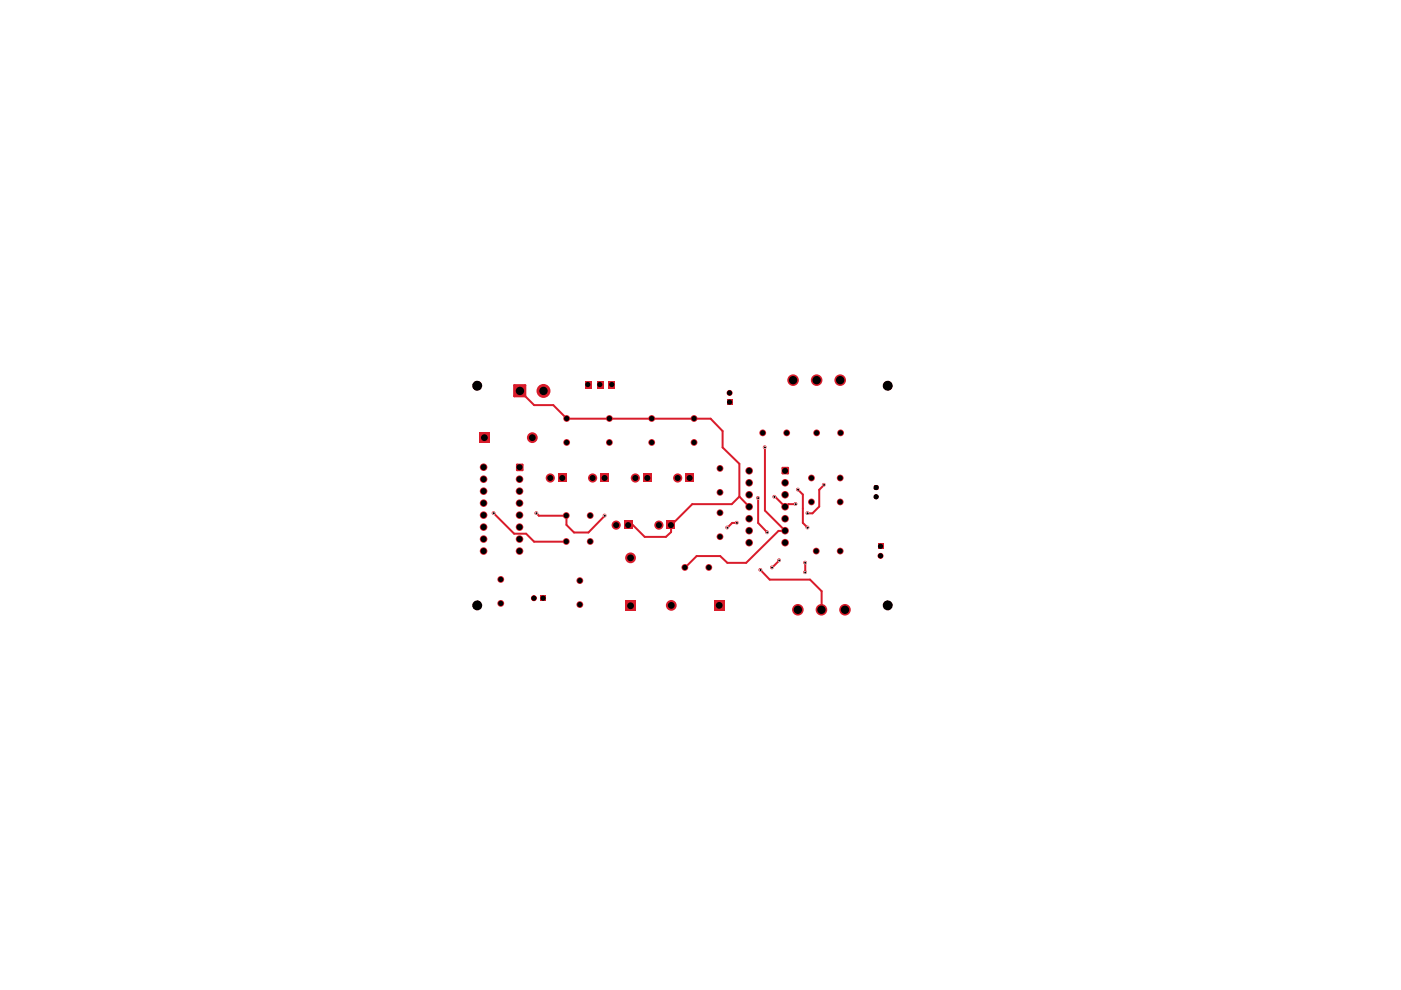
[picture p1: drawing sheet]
<svg xmlns="http://www.w3.org/2000/svg" width="297mm" height="210mm" viewBox="0 0 297 210" stroke-linecap="round" stroke-linejoin="round" font-family="sans-serif">
<g fill="none" stroke="#d91c2b" stroke-width=".42">
<path d="M110.3 82.9l2.9 3h4.1l2.9 2.9h30.5l2.5 2.6v3.5l3.6 3.4v7M162.2 94.9v13.3l4.3 4.4h-1.4l-6.9 6.7h-4l-1.5-1.4h-5l-2.5 2.5M104.7 108.8l4.3 4.4h2.5l1.7 1.7h6.9M113.7 108.8l.6 .5h5.8v2l1.6 1.6h3.1l3.4-3.6M156.3 110.9h-1.1l-1 1M156.8 105.3l-1.6 1.6h-8.4l-4.5 4.5v1.4l-1.1 1h-4.5l-2.5-2.4h-1M156.8 105.3l2.1 2.2M160.7 105.6v5.3l2 2M164.2 105.4h.2l2.1 2.1 .7-.6h1.5M165.2 118.8l-1.5 1.6M169.2 103.8l1 1.1v6l1 1M170.7 119.3v2.1"/>
<path d="M174.7 102.8l-1 1v3.6l-1.4 1.4h-1.1M161.2 120.9l2 2h8.5l2.5 2.4v4"/>
</g>
<g fill="none" stroke="#d91c2b" stroke-width=".21">
<path d="M161.9 94.6h.4v.4h-.4zM104.4 108.6h.5v.4h-.5zM113.5 108.6h.4v.4h-.4zM128 109.1h.4v.4h-.4zM154 111.6h.4v.5h-.4zM156 110.6h.4v.5h-.4zM160.5 105.4h.4v.4h-.4zM162.4 112.6h.4v.5h-.4zM164 105.1h.4v.4h-.4zM165 118.6h.4v.4h-.4zM168.5 106.6h.4v.5h-.4zM169 103.6h.4v.4h-.4z"/>
<path d="M170.5 119.1h.4v.4h-.4zM171 108.6h.4v.4h-.4zM171 111.6h.4v.5h-.4zM174.5 102.6h.4v.4h-.4zM161 120.6h.4v.4h-.4zM163.5 120.1h.4v.4h-.4zM170.5 121.1h.4v.4h-.4z"/>
</g>
<g fill="#d91c2b">
<path d="M114.6 126.2h1.1v1.2h-1.1z"/>
<path d="M141.3 110.4h1.8v1.8h-1.8z"/>
<path d="M145.3 100.4h1.9v1.8h-1.9z"/>
<path d="M127.3 100.4h1.8v1.8h-1.8z"/>
<path d="M132.2 110.4h1.9v1.8h-1.9z"/>
<path d="M109.6 98.6h1.1v1.1h-1.1z"/>
<circle cx="106.2" cy="122.9" r=".72"/>
<circle cx="106.2" cy="127.9" r=".72"/>
<circle cx="122.9" cy="128.2" r=".72"/>
<circle cx="113.2" cy="126.8" r=".64"/>
<circle cx="143.7" cy="101.3" r=".97"/>
<circle cx="130.6" cy="111.3" r=".97"/>
<circle cx="122.9" cy="123.1" r=".72"/>
<circle cx="120.1" cy="114.8" r=".72"/>
<circle cx="125.1" cy="114.8" r=".72"/>
<circle cx="120.1" cy="109.3" r=".72"/>
<circle cx="125.1" cy="109.3" r=".72"/>
</g>
<path d="M109.6 98.6h1.1v1.1h-1.1z" fill="none" stroke="#d91c2b" stroke-width=".51"/>
<g fill="#d91c2b">
<path d="M132.6 127.3h2.2v2.2h-2.2z"/>
<path d="M154.1 84.7h1.2v1.2h-1.2z"/>
<path d="M165.9 99.2h1.1v1.1h-1.1z"/>
<circle cx="110.2" cy="101.6" r=".8"/>
<circle cx="110.2" cy="104.1" r=".8"/>
<circle cx="110.2" cy="106.7" r=".8"/>
<circle cx="110.2" cy="109.2" r=".8"/>
<circle cx="110.2" cy="111.8" r=".8"/>
<circle cx="110.2" cy="114.3" r=".8"/>
<circle cx="110.2" cy="116.8" r=".8"/>
<circle cx="102.5" cy="116.8" r=".8"/>
<circle cx="102.5" cy="114.3" r=".8"/>
<circle cx="102.5" cy="111.8" r=".8"/>
<circle cx="102.5" cy="109.2" r=".8"/>
<circle cx="102.5" cy="106.7" r=".8"/>
<circle cx="102.5" cy="104.1" r=".8"/>
<circle cx="102.5" cy="101.6" r=".8"/>
<circle cx="139.7" cy="111.3" r=".97"/>
<circle cx="145.2" cy="120.3" r=".72"/>
<circle cx="142.3" cy="128.4" r="1.14"/>
<circle cx="133.7" cy="118.3" r="1.14"/>
<circle cx="154.7" cy="83.3" r=".64"/>
<circle cx="166.8" cy="91.8" r=".72"/>
<circle cx="161.7" cy="91.8" r=".72"/>
<circle cx="147.2" cy="88.7" r=".72"/>
<circle cx="147.2" cy="93.8" r=".72"/>
<circle cx="168.1" cy="80.6" r="1.23"/>
</g>
<path d="M165.9 99.2h1.1v1.1h-1.1z" fill="none" stroke="#d91c2b" stroke-width=".51"/>
<g fill="#d91c2b">
<path d="M186.1 115.2h1.2v1.2h-1.2z"/>
<path d="M185.5 103.1h.5v.5h-.5z"/>
<circle cx="166.5" cy="102.4" r=".8"/>
<circle cx="166.5" cy="104.9" r=".8"/>
<circle cx="166.5" cy="107.4" r=".8"/>
<circle cx="172" cy="101.3" r=".72"/>
<circle cx="166.5" cy="110" r=".8"/>
<circle cx="166.5" cy="112.5" r=".8"/>
<circle cx="166.5" cy="115.1" r=".8"/>
<circle cx="158.8" cy="115.1" r=".8"/>
<circle cx="158.8" cy="112.5" r=".8"/>
<circle cx="158.8" cy="104.9" r=".8"/>
<circle cx="158.8" cy="102.4" r=".8"/>
<circle cx="158.8" cy="99.8" r=".8"/>
<circle cx="152.7" cy="99.3" r=".72"/>
<circle cx="152.7" cy="104.4" r=".72"/>
<circle cx="179.2" cy="129.3" r="1.23"/>
<circle cx="174.2" cy="129.3" r="1.23"/>
<circle cx="169.2" cy="129.3" r="1.23"/>
<circle cx="178.1" cy="116.8" r=".72"/>
<circle cx="173.1" cy="116.8" r=".72"/>
<circle cx="186.7" cy="117.9" r=".64"/>
</g>
<path d="M185.5 103.1h.5v.5h-.5z" fill="none" stroke="#d91c2b" stroke-width=".51"/>
<g fill="#d91c2b">
<path d="M151.4 127.3h2.2v2.2h-2.2z"/>
<path d="M136.3 100.4h1.8v1.8h-1.8z"/>
<path d="M129 80.8h1.5v1.5h-1.5z"/>
<path d="M126.5 80.8h1.4v1.5h-1.4z"/>
<path d="M124 80.8h1.4v1.5h-1.4z"/>
<path d="M118.3 100.4h1.8v1.8h-1.8z"/>
<path d="M101.6 91.7h2.2v2.2h-2.2z"/>
<path d="M109.1 81.7h2.2v2.3h-2.2z"/>
<circle cx="178.2" cy="91.8" r=".72"/>
<circle cx="173.1" cy="91.8" r=".72"/>
<circle cx="173.1" cy="80.6" r="1.23"/>
<circle cx="178.1" cy="80.6" r="1.23"/>
<circle cx="158.8" cy="110" r=".8"/>
<circle cx="158.8" cy="107.4" r=".8"/>
<circle cx="152.7" cy="113.8" r=".72"/>
<circle cx="152.7" cy="108.7" r=".72"/>
<circle cx="150.3" cy="120.3" r=".72"/>
<circle cx="185.8" cy="105.3" r=".55"/>
<circle cx="172" cy="106.4" r=".72"/>
<circle cx="178.1" cy="101.3" r=".72"/>
<circle cx="178.1" cy="106.4" r=".72"/>
<circle cx="129.2" cy="88.7" r=".72"/>
<circle cx="138.2" cy="88.7" r=".72"/>
<circle cx="138.2" cy="93.8" r=".72"/>
<circle cx="134.7" cy="101.3" r=".97"/>
<circle cx="120.1" cy="88.7" r=".72"/>
<circle cx="120.1" cy="93.8" r=".72"/>
<circle cx="129.2" cy="93.8" r=".72"/>
<circle cx="125.6" cy="101.3" r=".97"/>
<circle cx="116.7" cy="101.3" r=".97"/>
<circle cx="112.9" cy="92.8" r="1.14"/>
</g>
<path d="M109.1 81.7h2.2v2.3h-2.2z" fill="none" stroke="#d91c2b" stroke-width=".51"/>
<g fill="#d91c2b">
<circle cx="115.2" cy="82.9" r="1.48"/>
<circle cx="102.5" cy="99.1" r=".8"/>
</g>
<g fill="#000">
<circle cx="101.2" cy="81.8" r="1.06"/>
<circle cx="102.5" cy="99.1" r=".47"/>
<circle cx="102.5" cy="99.1" r=".64"/>
<circle cx="102.7" cy="92.8" r=".72"/>
<circle cx="102.7" cy="92.8" r=".55"/>
<circle cx="110.2" cy="99.1" r=".47"/>
<circle cx="110.2" cy="99.1" r=".64"/>
<circle cx="110.2" cy="82.9" r=".89"/>
<circle cx="110.2" cy="82.9" r=".72"/>
<circle cx="112.9" cy="92.8" r=".72"/>
<circle cx="112.9" cy="92.8" r=".55"/>
<circle cx="115.2" cy="82.9" r=".89"/>
<circle cx="115.2" cy="82.9" r=".72"/>
<circle cx="120.1" cy="88.7" r=".38"/>
<circle cx="120.1" cy="93.8" r=".38"/>
<circle cx="120.1" cy="93.8" r=".55"/>
<circle cx="120.1" cy="88.7" r=".55"/>
<circle cx="124.6" cy="81.5" r=".38"/>
<circle cx="124.6" cy="81.5" r=".55"/>
<circle cx="127.2" cy="81.5" r=".38"/>
<circle cx="127.2" cy="81.5" r=".55"/>
<circle cx="129.2" cy="88.7" r=".38"/>
<circle cx="129.2" cy="93.8" r=".38"/>
<circle cx="129.2" cy="93.8" r=".55"/>
<circle cx="129.2" cy="88.7" r=".55"/>
<circle cx="129.7" cy="81.5" r=".38"/>
<circle cx="129.7" cy="81.5" r=".55"/>
<circle cx="138.2" cy="88.7" r=".38"/>
<circle cx="138.2" cy="93.8" r=".38"/>
<circle cx="138.2" cy="93.8" r=".55"/>
<circle cx="138.2" cy="88.7" r=".55"/>
<circle cx="147.1" cy="88.7" r=".38"/>
<circle cx="147.1" cy="93.8" r=".38"/>
<circle cx="147.2" cy="93.8" r=".55"/>
<circle cx="147.2" cy="88.7" r=".55"/>
<circle cx="152.7" cy="99.3" r=".38"/>
<circle cx="152.7" cy="99.3" r=".55"/>
<circle cx="154.7" cy="85.3" r=".38"/>
<circle cx="154.7" cy="83.3" r=".38"/>
<circle cx="154.7" cy="85.3" r=".55"/>
<circle cx="154.7" cy="83.3" r=".55"/>
<circle cx="158.8" cy="99.8" r=".47"/>
<circle cx="158.8" cy="99.8" r=".64"/>
<circle cx="161.7" cy="91.8" r=".38"/>
<circle cx="161.7" cy="91.8" r=".55"/>
<circle cx="166.5" cy="99.8" r=".47"/>
<circle cx="166.5" cy="99.8" r=".64"/>
<circle cx="166.8" cy="91.8" r=".38"/>
<circle cx="166.8" cy="91.8" r=".55"/>
<circle cx="168.1" cy="80.6" r=".89"/>
<circle cx="168.1" cy="80.6" r=".72"/>
<circle cx="173.1" cy="91.8" r=".38"/>
<circle cx="173.1" cy="80.6" r=".89"/>
<circle cx="173.1" cy="80.6" r=".72"/>
<circle cx="173.1" cy="91.8" r=".55"/>
<circle cx="178.1" cy="80.6" r=".89"/>
<circle cx="178.1" cy="80.6" r=".72"/>
<circle cx="178.2" cy="91.8" r=".38"/>
<circle cx="178.2" cy="91.8" r=".55"/>
<circle cx="188.2" cy="81.8" r="1.06"/>
<circle cx="102.5" cy="101.6" r=".47"/>
<circle cx="102.5" cy="109.2" r=".47"/>
<circle cx="102.5" cy="114.3" r=".47"/>
<circle cx="102.5" cy="106.7" r=".47"/>
<circle cx="102.5" cy="111.8" r=".47"/>
<circle cx="102.5" cy="104.1" r=".47"/>
<circle cx="102.5" cy="116.8" r=".47"/>
<circle cx="102.5" cy="106.7" r=".64"/>
<circle cx="102.5" cy="111.8" r=".64"/>
<circle cx="102.5" cy="109.2" r=".64"/>
<circle cx="102.5" cy="104.1" r=".64"/>
<circle cx="102.5" cy="116.8" r=".64"/>
<circle cx="102.5" cy="114.3" r=".64"/>
<circle cx="102.5" cy="101.6" r=".64"/>
<circle cx="110.2" cy="109.2" r=".47"/>
<circle cx="110.2" cy="114.3" r=".47"/>
<circle cx="110.2" cy="101.6" r=".47"/>
<circle cx="110.2" cy="106.7" r=".47"/>
<circle cx="110.2" cy="111.8" r=".47"/>
<circle cx="110.2" cy="116.8" r=".47"/>
<circle cx="110.2" cy="104.1" r=".47"/>
<circle cx="110.2" cy="106.7" r=".64"/>
<circle cx="110.2" cy="111.8" r=".64"/>
<circle cx="110.2" cy="104.1" r=".64"/>
<circle cx="110.2" cy="116.8" r=".64"/>
<circle cx="110.2" cy="109.2" r=".64"/>
<circle cx="110.2" cy="101.6" r=".64"/>
<circle cx="110.2" cy="114.3" r=".64"/>
<circle cx="116.7" cy="101.3" r=".47"/>
<circle cx="116.7" cy="101.3" r=".64"/>
<circle cx="119.2" cy="101.3" r=".47"/>
<circle cx="119.2" cy="101.3" r=".64"/>
<circle cx="120.1" cy="109.3" r=".38"/>
<circle cx="120.1" cy="114.8" r=".38"/>
<circle cx="120.1" cy="109.3" r=".55"/>
<circle cx="120.1" cy="114.8" r=".55"/>
<circle cx="125.1" cy="109.3" r=".38"/>
<circle cx="125.1" cy="114.8" r=".38"/>
<circle cx="125.1" cy="109.3" r=".55"/>
<circle cx="125.1" cy="114.8" r=".55"/>
<circle cx="125.6" cy="101.3" r=".47"/>
<circle cx="125.6" cy="101.3" r=".64"/>
<circle cx="128.2" cy="101.3" r=".47"/>
<circle cx="128.2" cy="101.3" r=".64"/>
<circle cx="130.6" cy="111.3" r=".47"/>
<circle cx="130.6" cy="111.3" r=".64"/>
<circle cx="133.2" cy="111.3" r=".47"/>
<circle cx="133.2" cy="111.3" r=".64"/>
<circle cx="133.7" cy="118.3" r=".72"/>
<circle cx="133.7" cy="118.3" r=".55"/>
<circle cx="134.7" cy="101.3" r=".47"/>
<circle cx="134.7" cy="101.3" r=".64"/>
<circle cx="137.2" cy="101.3" r=".47"/>
<circle cx="137.2" cy="101.3" r=".64"/>
<circle cx="139.7" cy="111.3" r=".47"/>
<circle cx="139.7" cy="111.3" r=".64"/>
<circle cx="142.2" cy="111.3" r=".47"/>
<circle cx="142.2" cy="111.3" r=".64"/>
<circle cx="143.7" cy="101.3" r=".47"/>
<circle cx="143.7" cy="101.3" r=".64"/>
<circle cx="146.2" cy="101.3" r=".47"/>
<circle cx="146.2" cy="101.3" r=".64"/>
<circle cx="152.7" cy="113.8" r=".38"/>
<circle cx="152.7" cy="108.7" r=".38"/>
<circle cx="152.7" cy="104.4" r=".38"/>
<circle cx="152.7" cy="104.4" r=".55"/>
<circle cx="152.7" cy="113.8" r=".55"/>
<circle cx="152.7" cy="108.7" r=".55"/>
<circle cx="158.8" cy="107.4" r=".47"/>
<circle cx="158.8" cy="115.1" r=".47"/>
<circle cx="158.8" cy="102.4" r=".47"/>
<circle cx="158.8" cy="110" r=".47"/>
<circle cx="158.8" cy="112.5" r=".47"/>
<circle cx="158.8" cy="104.9" r=".47"/>
<circle cx="158.8" cy="112.5" r=".64"/>
<circle cx="158.8" cy="104.9" r=".64"/>
<circle cx="158.8" cy="115.1" r=".64"/>
<circle cx="158.8" cy="102.4" r=".64"/>
<circle cx="158.8" cy="110" r=".64"/>
<circle cx="158.8" cy="107.4" r=".64"/>
<circle cx="166.5" cy="107.4" r=".47"/>
<circle cx="166.5" cy="115.1" r=".47"/>
<circle cx="166.5" cy="102.4" r=".47"/>
<circle cx="166.5" cy="110" r=".47"/>
<circle cx="166.5" cy="112.5" r=".47"/>
<circle cx="166.5" cy="104.9" r=".47"/>
<circle cx="166.5" cy="112.5" r=".64"/>
<circle cx="166.5" cy="104.9" r=".64"/>
<circle cx="166.5" cy="110" r=".64"/>
<circle cx="166.5" cy="115.1" r=".64"/>
<circle cx="166.5" cy="102.4" r=".64"/>
<circle cx="166.5" cy="107.4" r=".64"/>
<circle cx="172" cy="106.4" r=".38"/>
<circle cx="172" cy="101.3" r=".38"/>
<circle cx="172" cy="106.4" r=".55"/>
<circle cx="172" cy="101.3" r=".55"/>
<circle cx="173.1" cy="116.8" r=".38"/>
<circle cx="173.1" cy="116.8" r=".55"/>
<circle cx="178.1" cy="101.3" r=".38"/>
<circle cx="178.1" cy="116.8" r=".38"/>
<circle cx="178.1" cy="106.4" r=".38"/>
<circle cx="178.1" cy="101.3" r=".55"/>
<circle cx="178.1" cy="106.4" r=".55"/>
<circle cx="178.1" cy="116.8" r=".55"/>
<circle cx="185.8" cy="105.3" r=".38"/>
<circle cx="185.8" cy="103.4" r=".38"/>
<circle cx="185.8" cy="105.3" r=".55"/>
<circle cx="185.8" cy="103.4" r=".55"/>
<circle cx="186.7" cy="115.8" r=".38"/>
<circle cx="186.7" cy="117.9" r=".38"/>
<circle cx="186.7" cy="117.9" r=".55"/>
<circle cx="186.7" cy="115.8" r=".55"/>
<circle cx="101.2" cy="128.4" r="1.06"/>
<circle cx="106.2" cy="127.9" r=".38"/>
<circle cx="106.2" cy="122.8" r=".38"/>
<circle cx="106.2" cy="122.9" r=".55"/>
<circle cx="106.2" cy="127.9" r=".55"/>
<circle cx="113.2" cy="126.8" r=".38"/>
<circle cx="113.2" cy="126.8" r=".55"/>
<circle cx="115.1" cy="126.8" r=".38"/>
<circle cx="115.1" cy="126.8" r=".55"/>
<circle cx="122.9" cy="128.2" r=".38"/>
<circle cx="122.9" cy="123.1" r=".38"/>
<circle cx="122.9" cy="123.1" r=".55"/>
<circle cx="122.9" cy="128.2" r=".55"/>
<circle cx="133.7" cy="128.4" r=".72"/>
<circle cx="133.7" cy="128.4" r=".55"/>
<circle cx="142.3" cy="128.4" r=".72"/>
<circle cx="142.3" cy="128.4" r=".55"/>
<circle cx="145.2" cy="120.3" r=".38"/>
<circle cx="145.2" cy="120.3" r=".55"/>
<circle cx="150.3" cy="120.3" r=".38"/>
<circle cx="150.3" cy="120.3" r=".55"/>
<circle cx="152.5" cy="128.4" r=".72"/>
<circle cx="152.5" cy="128.4" r=".55"/>
<circle cx="169.2" cy="129.3" r=".89"/>
<circle cx="169.2" cy="129.3" r=".72"/>
<circle cx="174.2" cy="129.3" r=".89"/>
<circle cx="174.2" cy="129.3" r=".72"/>
<circle cx="179.2" cy="129.3" r=".89"/>
<circle cx="179.2" cy="129.3" r=".72"/>
<circle cx="188.2" cy="128.4" r="1.06"/>
</g>
<path d="M170.6 119.1l.3 .2-.1 .2-.3-.2z" fill="#ececec"/>
<path d="M170.6 119.1l.3 .2-.1 .2-.3-.2z" fill="none" stroke="#ececec" stroke-width=".21"/>
<path d="M170.6 121.2l.3 .2-.1 .2-.3-.2z" fill="#ececec"/>
<path d="M170.6 121.2l.3 .2-.1 .2-.3-.2z" fill="none" stroke="#ececec" stroke-width=".21"/>
<path d="M165.1 118.6l.3 .2-.1 .2-.3-.2z" fill="#ececec"/>
<path d="M165.1 118.6l.3 .2-.1 .2-.3-.2z" fill="none" stroke="#ececec" stroke-width=".21"/>
<path d="M163.6 120.2l.3 .2-.1 .1-.3-.1z" fill="#ececec"/>
<path d="M163.6 120.2l.3 .2-.1 .1-.3-.1z" fill="none" stroke="#ececec" stroke-width=".21"/>
<path d="M161.1 120.7l.4 .2-.2 .1-.3-.1z" fill="#ececec"/>
<path d="M161.1 120.7l.4 .2-.2 .1-.3-.1z" fill="none" stroke="#ececec" stroke-width=".21"/>
<path d="M156.2 110.7l.3 .2-.1 .2-.4-.2z" fill="#ececec"/>
<path d="M156.2 110.7l.3 .2-.1 .2-.4-.2z" fill="none" stroke="#ececec" stroke-width=".21"/>
<path d="M162.1 94.7l.3 .2-.1 .2-.3-.2z" fill="#ececec"/>
<path d="M162.1 94.7l.3 .2-.1 .2-.3-.2z" fill="none" stroke="#ececec" stroke-width=".21"/>
<path d="M164.1 105.2l.3 .2-.1 .2-.3-.2z" fill="#ececec"/>
<path d="M164.1 105.2l.3 .2-.1 .2-.3-.2z" fill="none" stroke="#ececec" stroke-width=".21"/>
<path d="M162.6 112.7l.3 .2-.1 .2-.3-.2z" fill="#ececec"/>
<path d="M162.6 112.7l.3 .2-.1 .2-.3-.2z" fill="none" stroke="#ececec" stroke-width=".21"/>
<path d="M160.6 105.4l.4 .2-.2 .2-.3-.2z" fill="#ececec"/>
<path d="M160.6 105.4l.4 .2-.2 .2-.3-.2z" fill="none" stroke="#ececec" stroke-width=".21"/>
<path d="M168.6 106.7l.3 .2-.1 .2-.3-.2z" fill="#ececec"/>
<path d="M168.6 106.7l.3 .2-.1 .2-.3-.2z" fill="none" stroke="#ececec" stroke-width=".21"/>
<path d="M171.1 108.7l.3 .1-.1 .2-.3-.2z" fill="#ececec"/>
<path d="M171.1 108.7l.3 .1-.1 .2-.3-.2z" fill="none" stroke="#ececec" stroke-width=".21"/>
<path d="M174.6 102.6l.3 .2-.1 .2-.3-.2z" fill="#ececec"/>
<path d="M174.6 102.6l.3 .2-.1 .2-.3-.2z" fill="none" stroke="#ececec" stroke-width=".21"/>
<path d="M171.1 111.7l.3 .2-.1 .2-.3-.2z" fill="#ececec"/>
<path d="M171.1 111.7l.3 .2-.1 .2-.3-.2z" fill="none" stroke="#ececec" stroke-width=".21"/>
<path d="M169.1 103.7l.3 .1-.1 .2-.3-.2z" fill="#ececec"/>
<path d="M169.1 103.7l.3 .1-.1 .2-.3-.2z" fill="none" stroke="#ececec" stroke-width=".21"/>
<path d="M154.1 111.7l.3 .2-.1 .2-.3-.2z" fill="#ececec"/>
<path d="M154.1 111.7l.3 .2-.1 .2-.3-.2z" fill="none" stroke="#ececec" stroke-width=".21"/>
<path d="M128.1 109.2l.3 .1-.1 .2-.3-.2z" fill="#ececec"/>
<path d="M128.1 109.2l.3 .1-.1 .2-.3-.2z" fill="none" stroke="#ececec" stroke-width=".21"/>
<path d="M113.6 108.7l.4 .1-.1 .2-.4-.2z" fill="#ececec"/>
<path d="M113.6 108.7l.4 .1-.1 .2-.4-.2z" fill="none" stroke="#ececec" stroke-width=".21"/>
<path d="M104.6 108.7l.3 .1-.1 .2-.3-.2z" fill="#ececec"/>
<path d="M104.6 108.7l.3 .1-.1 .2-.3-.2z" fill="none" stroke="#ececec" stroke-width=".21"/>
<g fill="#000">
<path d="M162.1 94.7l.3 .2-.1 .2-.3-.2zM104.6 108.7l.3 .1-.1 .2-.3-.2zM113.6 108.7l.4 .1-.1 .2-.4-.2zM128.1 109.2l.3 .1-.1 .2-.3-.2zM154.1 111.7l.3 .2-.1 .2-.3-.2zM156.2 110.7l.3 .2-.1 .2-.4-.2zM160.6 105.4l.4 .2-.2 .2-.3-.2zM162.6 112.7l.3 .2-.1 .2-.3-.2zM164.1 105.2l.3 .2-.1 .2-.3-.2zM165.1 118.6l.3 .2-.1 .2-.3-.2zM168.6 106.7l.3 .2-.1 .2-.3-.2zM169.1 103.7l.3 .1-.1 .2-.3-.2z"/>
<path d="M170.6 119.1l.3 .2-.1 .2-.3-.2zM171.1 108.7l.3 .1-.1 .2-.3-.2zM171.1 111.7l.3 .2-.1 .2-.3-.2zM174.6 102.6l.3 .2-.1 .2-.3-.2zM161.1 120.7l.4 .2-.2 .1-.3-.1zM163.6 120.2l.3 .2-.1 .1-.3-.1zM170.6 121.2l.3 .2-.1 .2-.3-.2z"/>
</g>
</svg>
